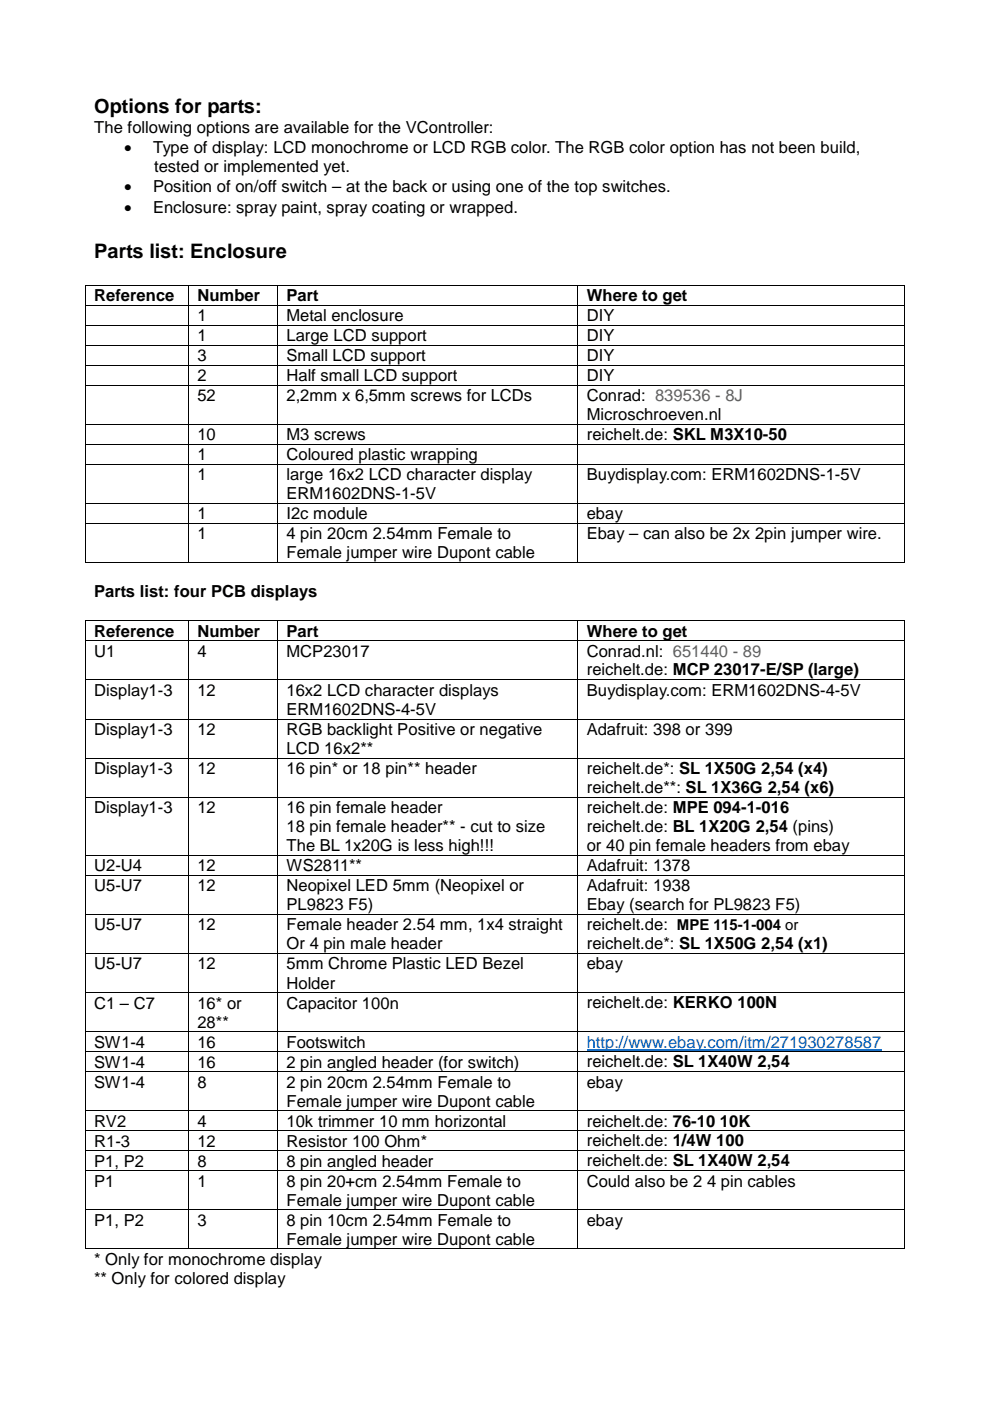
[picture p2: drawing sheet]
<svg xmlns="http://www.w3.org/2000/svg" width="210mm" height="297mm" viewBox="0 0 210 297" stroke-linecap="round" stroke-linejoin="round" font-family="sans-serif">
<defs><g id="words">
<g font-size="4.2">
<text x="20" y="23.9">Options for parts:</text>
<text x="20" y="54.6">Parts list: Enclosure</text>
</g>
<g font-size="3.5">
<text x="20" y="28.1">The following options are available for the VController:</text>
<text x="26.3" y="32.4">•</text>
<text x="32.5" y="32.4">Type of display: LCD monochrome or LCD RGB color. The RGB color option has not been build,</text>
<text x="26.3" y="40.8">•</text>
<text x="32.5" y="40.8">Position of on/off switch – at the back or using one of the top switches.</text>
<text x="32.7" y="36.5">tested or implemented yet.</text>
<text x="26.3" y="45.1">•</text>
<text x="32.5" y="45.1">Enclosure: spray paint, spray coating or wrapped.</text>
<text x="20" y="63.9">Reference</text>
<text x="41.9" y="63.9">Number</text>
<text x="60.7" y="63.9">Part</text>
<text x="124.4" y="63.9">Where to get</text>
<text x="41.9" y="68.2">1</text>
<text x="60.7" y="68.2">Metal enclosure</text>
<text x="124.4" y="68.2">DIY</text>
<text x="41.9" y="72.4">1</text>
<text x="41.9" y="76.6">3</text>
<text x="60.7" y="72.4">Large LCD support</text>
<text x="60.7" y="76.6">Small LCD support</text>
<text x="124.4" y="76.6">DIY</text>
<text x="124.4" y="72.4">DIY</text>
<text x="41.9" y="80.9">2</text>
<text x="60.7" y="80.9">Half small LCD support</text>
<text x="124.4" y="80.9">DIY</text>
<text x="41.9" y="85.1">52</text>
<text x="60.7" y="85.1">2,2mm x 6,5mm screws for LCDs</text>
<text x="124.4" y="85.1">Conrad:</text>
<text x="124.4" y="89.1">Microschroeven.nl</text>
<text x="41.9" y="93.3">10</text>
<text x="60.7" y="93.3">M3 screws</text>
<text x="124.4" y="93.3">reichelt.de: SKL M3X10-50</text>
<text x="41.9" y="97.6">1</text>
<text x="41.9" y="101.8">1</text>
<text x="60.7" y="97.6">Coloured plastic wrapping</text>
<text x="60.7" y="101.8">large 16x2 LCD character display</text>
<text x="124.4" y="101.8">Buydisplay.com: ERM1602DNS-1-5V</text>
<text x="60.7" y="105.9">ERM1602DNS-1-5V</text>
<text x="41.9" y="110.1">1</text>
<text x="60.7" y="110.1">I2c module</text>
<text x="124.4" y="110.1">ebay</text>
<text x="41.9" y="114.3">1</text>
<text x="60.7" y="118.4">Female jumper wire Dupont cable</text>
<text x="60.7" y="114.3">4 pin 20cm 2.54mm Female to</text>
<text x="124.4" y="114.3">Ebay – can also be 2x 2pin jumper wire.</text>
<text x="20" y="126.7">Parts list: four PCB displays</text>
<text x="20" y="135">Reference</text>
<text x="41.9" y="135">Number</text>
<text x="60.7" y="135">Part</text>
<text x="124.4" y="135">Where to get</text>
<text x="20" y="139.2">U1</text>
<text x="41.9" y="139.2">4</text>
<text x="60.7" y="139.2">MCP23017</text>
<text x="124.4" y="139.2">Conrad.nl:</text>
<text x="124.4" y="143.2">reichelt.de: MCP 23017-E/SP (large)</text>
<text x="20" y="147.5">Display1-3</text>
<text x="41.9" y="147.5">12</text>
<text x="60.7" y="147.5">16x2 LCD character displays</text>
<text x="124.4" y="147.5">Buydisplay.com: ERM1602DNS-4-5V</text>
<text x="20" y="155.8">Display1-3</text>
<text x="41.9" y="155.8">12</text>
<text x="60.7" y="155.8">RGB backlight Positive or negative</text>
<text x="60.7" y="151.6">ERM1602DNS-4-5V</text>
<text x="124.4" y="155.8">Adafruit: 398 or 399</text>
<text x="60.7" y="159.9">LCD 16x2**</text>
<text x="20" y="164.1">Display1-3</text>
<text x="41.9" y="164.1">12</text>
<text x="60.7" y="164.1">16 pin* or 18 pin** header</text>
<text x="124.4" y="164">reichelt.de*: SL 1X50G 2,54 (x4)</text>
<text x="20" y="172.4">Display1-3</text>
<text x="41.9" y="172.4">12</text>
<text x="60.7" y="172.4">16 pin female header</text>
<text x="124.4" y="168.1">reichelt.de**: SL 1X36G 2,54 (x6)</text>
<text x="124.4" y="172.3">reichelt.de: MPE 094-1-016</text>
<text x="60.7" y="176.4">18 pin female header** - cut to size</text>
<text x="124.4" y="176.4">reichelt.de: BL 1X20G 2,54 (pins)</text>
<text x="20" y="184.7">U2-U4</text>
<text x="41.9" y="184.7">12</text>
<text x="60.7" y="180.5">The BL 1x20G is less high!!!</text>
<text x="60.7" y="184.7">WS2811**</text>
<text x="124.4" y="180.5">or 40 pin female headers from ebay</text>
<text x="124.4" y="184.7">Adafruit: 1378</text>
<text x="20" y="189">U5-U7</text>
<text x="41.9" y="189">12</text>
<text x="60.7" y="189">Neopixel LED 5mm (Neopixel or</text>
<text x="124.4" y="189">Adafruit: 1938</text>
<text x="20" y="197.2">U5-U7</text>
<text x="41.9" y="197.2">12</text>
<text x="60.7" y="193">PL9823 F5)</text>
<text x="60.7" y="197.2">Female header 2.54 mm, 1x4 straight</text>
<text x="124.4" y="197.2">reichelt.de:</text>
<text x="124.4" y="193">Ebay (search for PL9823 F5)</text>
<text x="60.7" y="201.3">Or 4 pin male header</text>
<text x="124.4" y="201.3">reichelt.de*: SL 1X50G 2,54 (x1)</text>
<text x="20" y="205.5">U5-U7</text>
<text x="41.9" y="205.5">12</text>
<text x="60.7" y="209.6">Holder</text>
<text x="60.7" y="205.5">5mm Chrome Plastic LED Bezel</text>
<text x="124.4" y="205.5">ebay</text>
<text x="20" y="213.8">C1 – C7</text>
<text x="41.9" y="213.8">16* or</text>
<text x="60.7" y="213.8">Capacitor 100n</text>
<text x="124.4" y="213.8">reichelt.de: KERKO 100N</text>
<text x="41.9" y="217.9">28**</text>
<text x="20" y="222.1">SW1-4</text>
<text x="20" y="226.4">SW1-4</text>
<text x="41.9" y="222.1">16</text>
<text x="41.9" y="226.4">16</text>
<text x="60.7" y="222.1">Footswitch</text>
<text x="60.7" y="226.4">2 pin angled header (for switch)</text>
<text x="124.4" y="226.3">reichelt.de: SL 1X40W 2,54</text>
<text x="20" y="230.6">SW1-4</text>
<text x="41.9" y="230.6">8</text>
<text x="60.7" y="230.6">2 pin 20cm 2.54mm Female to</text>
<text x="124.4" y="230.6">ebay</text>
<text x="20" y="238.9">RV2</text>
<text x="41.9" y="238.9">4</text>
<text x="60.7" y="234.7">Female jumper wire Dupont cable</text>
<text x="60.7" y="238.9">10k trimmer 10 mm horizontal</text>
<text x="124.4" y="238.8">reichelt.de: 76-10 10K</text>
<text x="20" y="243.1">R1-3</text>
<text x="41.9" y="243.1">12</text>
<text x="60.7" y="243.1">Resistor 100 Ohm*</text>
<text x="124.4" y="243.1">reichelt.de: 1/4W 100</text>
<text x="20" y="247.4">P1, P2</text>
<text x="20" y="251.6">P1</text>
<text x="41.9" y="251.6">1</text>
<text x="41.9" y="247.4">8</text>
<text x="60.7" y="251.6">8 pin 20+cm 2.54mm Female to</text>
<text x="60.7" y="247.4">8 pin angled header</text>
<text x="124.4" y="247.3">reichelt.de: SL 1X40W 2,54</text>
<text x="124.4" y="251.6">Could also be 2 4 pin cables</text>
<text x="60.7" y="255.6">Female jumper wire Dupont cable</text>
<text x="20" y="259.8">P1, P2</text>
<text x="41.9" y="259.8">3</text>
<text x="60.7" y="263.9">Female jumper wire Dupont cable</text>
<text x="60.7" y="259.8">8 pin 10cm 2.54mm Female to</text>
<text x="124.4" y="259.8">ebay</text>
<text x="20" y="268.1">* Only for monochrome display</text>
<text x="20" y="272.2">** Only for colored display</text>
</g>
<g font-size="3.5" fill="#616161">
<text x="138.9" y="85.1">839536 - 8J</text>
<text x="142.6" y="139.2">651440 - 89</text>
</g>
<text font-size="3.5" fill="#0563c1" x="124.4" y="222.1">http://www.ebay.com/itm/271930278587</text>
<text font-size="3.2" x="143.5" y="197.2">MPE 115-1-004 or</text>
</g></defs>
<g fill="#000">
<path d="M18 60.5h.2v.1h-.2zM18 64.7h.2v.2h-.2zM18 68.9h.2v.2h-.2zM18 73.2h.2v.1h-.2zM18 77.4h.2v.2h-.2zM39.8 60.5h.2v.1h-.2zM39.8 64.7h.2v.2h-.2zM39.8 68.9h.2v.2h-.2zM39.8 73.2h.2v.1h-.2zM39.8 77.4h.2v.2h-.2zM58.7 60.5h.2v.1h-.2zM58.7 64.7h.2v.2h-.2z"/>
<path d="M58.7 68.9h.2v.2h-.2zM58.7 73.2h.2v.1h-.2zM58.7 77.4h.2v.2h-.2zM122.4 60.5h.2v.1h-.2zM122.4 64.7h.2v.2h-.2zM122.4 68.9h.2v.2h-.2zM122.4 73.2h.2v.1h-.2zM122.4 77.4h.2v.2h-.2zM191.8 60.5h.1v.1h-.1zM191.8 64.7h.1v.2h-.1zM191.8 68.9h.1v.2h-.1zM191.8 73.2h.1v.1h-.1z"/>
<path d="M191.8 77.4h.1v.2h-.1z"/>
</g>
<g fill="none" stroke="#000" stroke-width=".21">
<path d="M18.1 60.6v4.1M18.1 64.9v4M18.1 69.1v4.1M18.1 73.3v4.1M18.1 77.6v4M18.2 60.5h21.6M18.2 64.8h21.6M18.2 69h21.6M18.2 73.2h21.6M18.2 77.5h21.6M39.9 60.6v4.1M39.9 64.9v4"/>
<path d="M39.9 69.1v4.1M39.9 73.3v4.1M39.9 77.6v4M40 60.5h18.7M40 64.8h18.7M40 69h18.7M40 73.2h18.7M40 77.5h18.7M58.8 60.6v4.1M58.8 64.9v4M58.8 69.1v4.1M58.8 73.3v4.1"/>
<path d="M58.8 77.6v4M58.9 60.5h63.5M58.9 64.8h63.5M58.9 69h63.5M58.9 73.2h63.5M58.9 77.5h63.5M122.5 60.6v4.1M122.5 64.9v4M122.5 69.1v4.1M122.5 73.3v4.1M122.5 77.6v4M122.6 60.5h69.2"/>
<path d="M122.6 64.8h69.2M122.6 69h69.2M122.6 73.2h69.2M122.6 77.5h69.2M191.9 60.6v4.1M191.9 64.9v4M191.9 69.1v4.1M191.9 73.3v4.1M191.9 77.6v4"/>
</g>
<path d="M137.9 81.8h19.7v4.1h-19.7z" fill="#fff"/>
<path d="M18 81.6h.2v.2h-.2zM39.8 81.6h.2v.2h-.2zM58.7 81.6h.2v.2h-.2zM122.4 81.6h.2v.2h-.2zM191.8 81.6h.1v.2h-.1z" fill="#000"/>
<path d="M18.1 81.8v8.1M18.2 81.7h21.6M39.9 81.8v8.1M40 81.7h18.7M58.8 81.8v8.1M58.9 81.7h63.5M122.5 81.8v8.1M122.6 81.7h69.2M191.9 81.8v8.1" fill="none" stroke="#000" stroke-width=".21"/>
<path d="M142.6 90.1h24.3v4h-24.3z" fill="#fff"/>
<g fill="#000">
<path d="M18 89.9h.2v.2h-.2zM18 94.1h.2v.2h-.2zM18 98.4h.2v.2h-.2zM39.8 89.9h.2v.2h-.2zM39.8 94.1h.2v.2h-.2zM39.8 98.4h.2v.2h-.2zM58.7 89.9h.2v.2h-.2zM58.7 94.1h.2v.2h-.2zM58.7 98.4h.2v.2h-.2zM122.4 89.9h.2v.2h-.2zM122.4 94.1h.2v.2h-.2zM122.4 98.4h.2v.2h-.2z"/>
<path d="M191.8 89.9h.1v.2h-.1zM191.8 94.1h.1v.2h-.1zM191.8 98.4h.1v.2h-.1zM18 106.7h.2v.1h-.2zM18 110.9h.2v.2h-.2zM18 119.2h.2v.2h-.2zM39.8 106.7h.2v.1h-.2zM39.8 110.9h.2v.2h-.2zM39.8 119.2h.2v.2h-.2zM58.7 106.7h.2v.1h-.2zM58.7 110.9h.2v.2h-.2zM58.7 119.2h.2v.2h-.2z"/>
<path d="M122.4 106.7h.2v.1h-.2zM122.4 110.9h.2v.2h-.2zM122.4 119.2h.2v.2h-.2zM191.8 106.7h.1v.1h-.1zM191.8 110.9h.1v.2h-.1zM191.8 119.2h.1v.2h-.1zM18 131.5h.2v.2h-.2zM39.8 131.5h.2v.2h-.2zM58.7 131.5h.2v.2h-.2zM122.4 131.5h.2v.2h-.2zM191.8 131.5h.1v.2h-.1z"/>
</g>
<g fill="none" stroke="#000" stroke-width=".21">
<path d="M18.1 90.1v4M18.1 94.3v4.1M18.1 98.6v8.1M18.2 90h21.6M18.2 94.2h21.6M18.2 98.5h21.6M39.9 90.1v4M39.9 94.3v4.1M39.9 98.6v8.1M40 90h18.7M40 94.2h18.7M40 98.5h18.7"/>
<path d="M58.8 90.1v4M58.8 94.3v4.1M58.8 98.6v8.1M58.9 90h63.5M58.9 94.2h63.5M58.9 98.5h63.5M122.5 90.1v4M122.5 94.3v4.1M122.5 98.6v8.1M122.6 90h69.2M122.6 94.2h69.2M122.6 98.5h69.2"/>
<path d="M191.9 90.1v4M191.9 94.3v4.1M191.9 98.6v8.1M18.1 106.8v4.1M18.1 111.1v8.1M18.2 106.8h21.6M18.2 111h21.6M18.2 119.3h21.6M39.9 106.8v4.1M39.9 111.1v8.1M40 106.8h18.7M40 111h18.7"/>
<path d="M40 119.3h18.7M58.8 106.8v4.1M58.8 111.1v8.1M58.9 106.8h63.5M58.9 111h63.5M58.9 119.3h63.5M122.5 106.8v4.1M122.5 111.1v8.1M122.6 106.8h69.2M122.6 111h69.2M122.6 119.3h69.2M191.9 106.8v4.1"/>
<path d="M191.9 111.1v8.1M18.1 131.7v4.1M18.2 131.6h21.6M39.9 131.7v4.1M40 131.6h18.7M58.8 131.7v4.1M58.9 131.6h63.5M122.5 131.7v4.1M122.6 131.6h69.2M191.9 131.7v4.1"/>
</g>
<g fill="#fff">
<path d="M141.6 136h19.9v4h-19.9z"/>
<path d="M142.6 139.8h39.6v4.2h-39.6z"/>
</g>
<g fill="#000">
<path d="M18 135.8h.2v.1h-.2zM39.8 135.8h.2v.1h-.2zM58.7 135.8h.2v.1h-.2zM122.4 135.8h.2v.1h-.2zM191.8 135.8h.1v.1h-.1zM18 144.1h.2v.1h-.2zM18 152.4h.2v.1h-.2zM39.8 144.1h.2v.1h-.2zM39.8 152.4h.2v.1h-.2zM58.7 144.1h.2v.1h-.2zM58.7 152.4h.2v.1h-.2zM122.4 144.1h.2v.1h-.2z"/>
<path d="M122.4 152.4h.2v.1h-.2zM191.8 144.1h.1v.1h-.1zM191.8 152.4h.1v.1h-.1z"/>
</g>
<g fill="none" stroke="#000" stroke-width=".21">
<path d="M18.1 135.9v8.2M18.2 135.8h21.6M39.9 135.9v8.2M40 135.8h18.7M58.8 135.9v8.2M58.9 135.8h63.5M122.5 135.9v8.2M122.6 135.8h69.2M191.9 135.9v8.2M18.1 144.2v8.2M18.1 152.5v8.2M18.2 144.1h21.6"/>
<path d="M18.2 152.4h21.6M39.9 144.2v8.2M39.9 152.5v8.2M40 144.1h18.7M40 152.4h18.7M58.8 144.2v8.2M58.8 152.5v8.2M58.9 144.1h63.5M58.9 152.4h63.5M122.5 144.2v8.2M122.5 152.5v8.2M122.6 144.1h69.2"/>
<path d="M122.6 152.4h69.2M191.9 144.2v8.2M191.9 152.5v8.2"/>
</g>
<g fill="#fff">
<path d="M144 160.8h31.6v4h-31.6z"/>
<path d="M124.4 164.7h52.5v4.2h-52.5z"/>
</g>
<path d="M18 160.7h.2v.1h-.2zM39.8 160.7h.2v.1h-.2zM58.7 160.7h.2v.1h-.2zM122.4 160.7h.2v.1h-.2zM191.8 160.7h.1v.1h-.1z" fill="#000"/>
<path d="M18.1 160.8v8.2M18.2 160.7h21.6M39.9 160.8v8.2M40 160.7h18.7M58.8 160.8v8.2M58.9 160.7h63.5M122.5 160.8v8.2M122.6 160.7h69.2M191.9 160.8v8.2" fill="none" stroke="#000" stroke-width=".21"/>
<g fill="#fff">
<path d="M142.6 169.1h25.8v4h-25.8z"/>
<path d="M142.6 173h35.3v4.2h-35.3z"/>
<path d="M124.4 177.2h55.7v4.1h-55.7z"/>
</g>
<g fill="#000">
<path d="M18 169h.2v.1h-.2zM39.8 169h.2v.1h-.2zM58.7 169h.2v.1h-.2zM122.4 169h.2v.1h-.2zM191.8 169h.1v.1h-.1zM18 181.3h.2v.1h-.2zM18 185.5h.2v.2h-.2zM39.8 181.3h.2v.1h-.2zM39.8 185.5h.2v.2h-.2zM58.7 181.3h.2v.1h-.2zM58.7 185.5h.2v.2h-.2zM122.4 181.3h.2v.1h-.2z"/>
<path d="M122.4 185.5h.2v.2h-.2zM191.8 181.3h.1v.1h-.1zM191.8 185.5h.1v.2h-.1z"/>
</g>
<g fill="none" stroke="#000" stroke-width=".21">
<path d="M18.1 169.1v12.2M18.2 169h21.6M39.9 169.1v12.2M40 169h18.7M58.8 169.1v12.2M58.9 169h63.5M122.5 169.1v12.2M122.6 169h69.2M191.9 169.1v12.2M18.1 181.4v4.1M18.1 185.7v8.1M18.2 181.4h21.6"/>
<path d="M18.2 185.6h21.6M39.9 181.4v4.1M39.9 185.7v8.1M40 181.4h18.7M40 185.6h18.7M58.8 181.4v4.1M58.8 185.7v8.1M58.9 181.4h63.5M58.9 185.6h63.5M122.5 181.4v4.1M122.5 185.7v8.1M122.6 181.4h69.2"/>
<path d="M122.6 185.6h69.2M191.9 181.4v4.1M191.9 185.7v8.1"/>
</g>
<g fill="#fff">
<path d="M142.6 194h26.7v4h-26.7z"/>
<path d="M144 197.9h31.6v4.2h-31.6z"/>
</g>
<path d="M18 193.8h.2v.2h-.2zM39.8 193.8h.2v.2h-.2zM58.7 193.8h.2v.2h-.2zM122.4 193.8h.2v.2h-.2zM191.8 193.8h.1v.2h-.1zM18 202.1h.2v.2h-.2zM39.8 202.1h.2v.2h-.2zM58.7 202.1h.2v.2h-.2zM122.4 202.1h.2v.2h-.2zM191.8 202.1h.1v.2h-.1z" fill="#000"/>
<g fill="none" stroke="#000" stroke-width=".21">
<path d="M18.1 194v8.1M18.2 193.9h21.6M39.9 194v8.1M40 193.9h18.7M58.8 194v8.1M58.9 193.9h63.5M122.5 194v8.1M122.6 193.9h69.2M191.9 194v8.1M18.1 202.3v8.1M18.2 202.2h21.6M39.9 202.3v8.1"/>
<path d="M40 202.2h18.7M58.8 202.3v8.1M58.9 202.2h63.5M122.5 202.3v8.1M122.6 202.2h69.2M191.9 202.3v8.1"/>
</g>
<path d="M142.6 210.6h22.2v4h-22.2z" fill="#fff"/>
<path d="M18 210.4h.2v.2h-.2zM18 218.7h.2v.2h-.2zM39.8 210.4h.2v.2h-.2zM39.8 218.7h.2v.2h-.2zM58.7 210.4h.2v.2h-.2zM58.7 218.7h.2v.2h-.2zM122.4 210.4h.2v.2h-.2zM122.4 218.7h.2v.2h-.2zM191.8 210.4h.1v.2h-.1zM191.8 218.7h.1v.2h-.1z" fill="#000"/>
<g fill="none" stroke="#000" stroke-width=".21">
<path d="M18.1 210.6v8.1M18.1 218.9v4M18.2 210.5h21.6M18.2 218.8h21.6M39.9 210.6v8.1M39.9 218.9v4M40 210.5h18.7M40 218.8h18.7M58.8 210.6v8.1M58.8 218.9v4M58.9 210.5h63.5M58.9 218.8h63.5"/>
<path d="M122.5 210.6v8.1M122.5 218.9v4M122.6 210.5h69.2M122.6 218.8h69.2M191.9 210.6v8.1M191.9 218.9v4"/>
</g>
<path d="M124.4 222.6h62.5" fill="none" stroke="#0563c1" stroke-width=".25"/>
<path d="M142.6 223.1h24.9v4h-24.9z" fill="#fff"/>
<path d="M18 222.9h.2v.2h-.2zM18 227.2h.2v.1h-.2zM39.8 222.9h.2v.2h-.2zM39.8 227.2h.2v.1h-.2zM58.7 222.9h.2v.2h-.2zM58.7 227.2h.2v.1h-.2zM122.4 222.9h.2v.2h-.2zM122.4 227.2h.2v.1h-.2zM191.8 222.9h.1v.2h-.1zM191.8 227.2h.1v.1h-.1z" fill="#000"/>
<g fill="none" stroke="#000" stroke-width=".21">
<path d="M18.1 223.1v4.1M18.1 227.3v8.1M18.2 223h21.6M18.2 227.2h21.6M39.9 223.1v4.1M39.9 227.3v8.1M40 223h18.7M40 227.2h18.7M58.8 223.1v4.1M58.8 227.3v8.1M58.9 223h63.5M58.9 227.2h63.5"/>
<path d="M122.5 223.1v4.1M122.5 227.3v8.1M122.6 223h69.2M122.6 227.2h69.2M191.9 223.1v4.1M191.9 227.3v8.1"/>
</g>
<path d="M142.6 235.6h16.5v4h-16.5z" fill="#fff"/>
<path d="M18 235.4h.2v.2h-.2zM39.8 235.4h.2v.2h-.2zM58.7 235.4h.2v.2h-.2zM122.4 235.4h.2v.2h-.2zM191.8 235.4h.1v.2h-.1z" fill="#000"/>
<path d="M18.1 235.6v4M18.2 235.5h21.6M39.9 235.6v4M40 235.5h18.7M58.8 235.6v4M58.9 235.5h63.5M122.5 235.6v4M122.6 235.5h69.2M191.9 235.6v4" fill="none" stroke="#000" stroke-width=".21"/>
<path d="M142.6 239.9h15.2v4h-15.2z" fill="#fff"/>
<path d="M18 239.6h.2v.2h-.2zM39.8 239.6h.2v.2h-.2zM58.7 239.6h.2v.2h-.2zM122.4 239.6h.2v.2h-.2zM191.8 239.6h.1v.2h-.1z" fill="#000"/>
<path d="M18.1 239.8v4.1M18.2 239.7h21.6M39.9 239.8v4.1M40 239.7h18.7M58.8 239.8v4.1M58.9 239.7h63.5M122.5 239.8v4.1M122.6 239.7h69.2M191.9 239.8v4.1" fill="none" stroke="#000" stroke-width=".21"/>
<path d="M142.6 244.1h24.9v4h-24.9z" fill="#fff"/>
<g fill="#000">
<path d="M18 243.9h.2v.2h-.2zM18 248.1h.2v.2h-.2zM18 256.4h.2v.2h-.2zM39.8 243.9h.2v.2h-.2zM39.8 248.1h.2v.2h-.2zM39.8 256.4h.2v.2h-.2zM58.7 243.9h.2v.2h-.2zM58.7 248.1h.2v.2h-.2zM58.7 256.4h.2v.2h-.2zM122.4 243.9h.2v.2h-.2zM122.4 248.1h.2v.2h-.2zM122.4 256.4h.2v.2h-.2z"/>
<path d="M191.8 243.9h.1v.2h-.1zM191.8 248.1h.1v.2h-.1zM191.8 256.4h.1v.2h-.1zM18 264.7h.2v.2h-.2zM39.8 264.7h.2v.2h-.2zM58.7 264.7h.2v.2h-.2zM122.4 264.7h.2v.2h-.2zM191.8 264.7h.1v.2h-.1z"/>
</g>
<g fill="none" stroke="#000" stroke-width=".21">
<path d="M18.1 244.1v4M18.1 248.3v8.1M18.1 256.6v8.1M18.2 244h21.6M18.2 248.2h21.6M18.2 256.5h21.6M39.9 244.1v4M39.9 248.3v8.1M39.9 256.6v8.1M40 244h18.7M40 248.2h18.7M40 256.5h18.7"/>
<path d="M58.8 244.1v4M58.8 248.3v8.1M58.8 256.6v8.1M58.9 244h63.5M58.9 248.2h63.5M58.9 256.5h63.5M122.5 244.1v4M122.5 248.3v8.1M122.5 256.6v8.1M122.6 244h69.2M122.6 248.2h69.2M122.6 256.5h69.2"/>
<path d="M191.9 244.1v4M191.9 248.3v8.1M191.9 256.6v8.1M18.2 264.8h21.6M40 264.8h18.7M58.9 264.8h63.5M122.6 264.8h69.2"/>
</g>
<use href="#words"/>
</svg>
